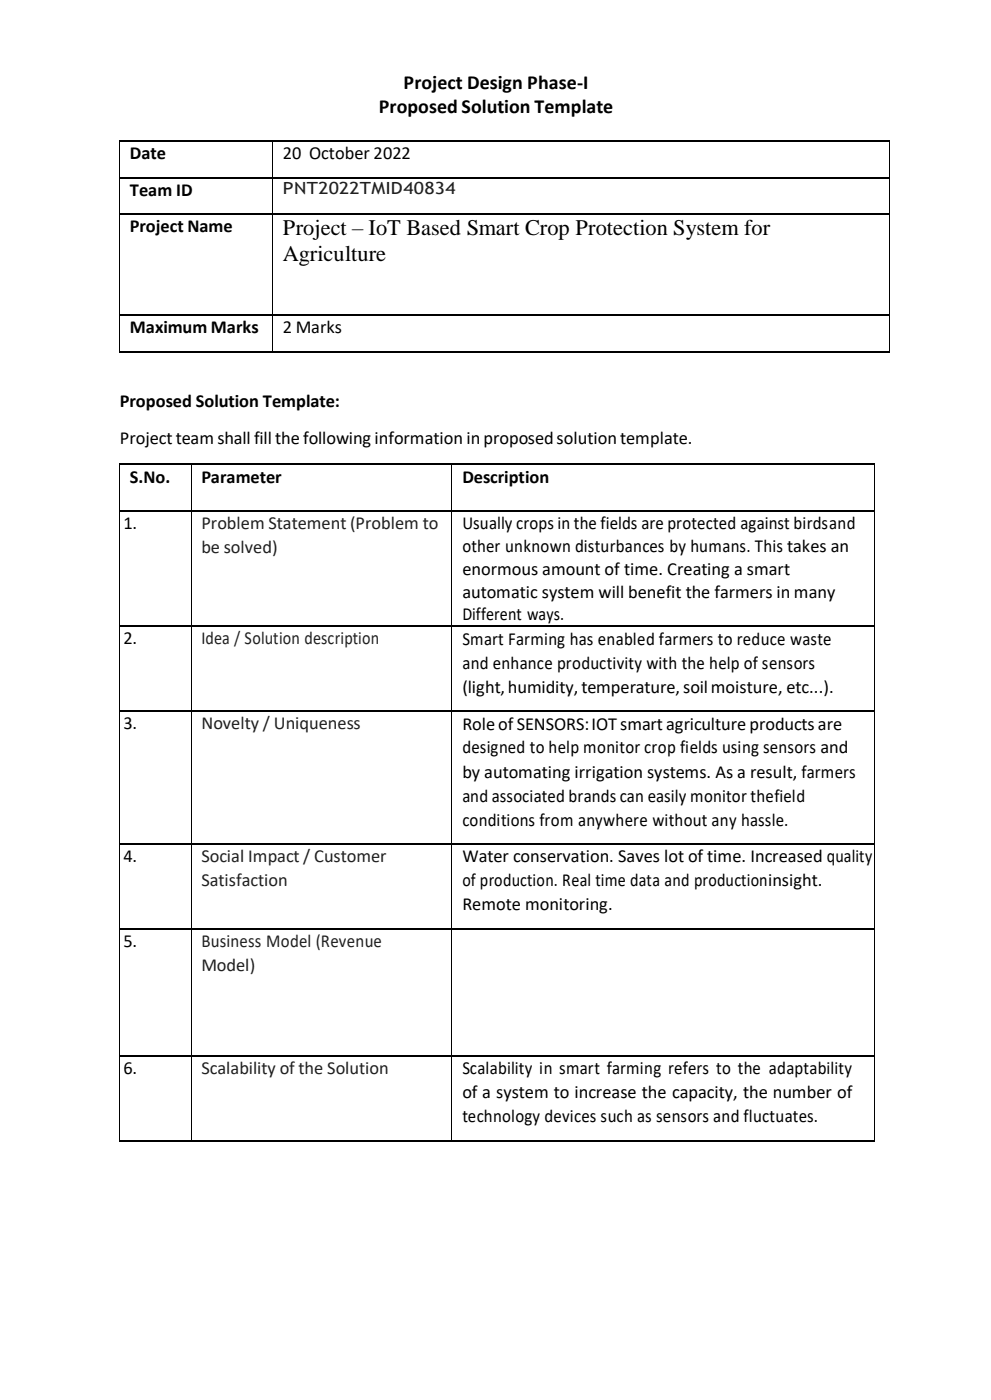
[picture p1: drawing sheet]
<svg xmlns="http://www.w3.org/2000/svg" width="210mm" height="297mm" viewBox="0 0 210 297" stroke-linecap="round" stroke-linejoin="round" font-family="sans-serif">
<defs><g id="words">
<g font-size="4.7">
<text x="60" y="49.9">Project – IoT Based Smart Crop Protection System for</text>
<text x="60" y="55.3">Agriculture</text>
</g>
<g font-size="4.2">
<text x="85.5" y="18.9">Project Design Phase-I</text>
<text x="80.3" y="24.1">Proposed Solution Template</text>
</g>
<g font-size="3.9">
<text x="27.5" y="33.8">Date</text>
<text x="60" y="33.8">20 October 2022</text>
<text x="27.5" y="41.6">Team ID</text>
<text x="27.5" y="49.3">Project Name</text>
<text x="27.5" y="70.6">Maximum Marks</text>
<text x="60" y="70.6">2 Marks</text>
<text x="25.4" y="86.4">Proposed Solution Template:</text>
<text x="25.4" y="94.3">Projectteam shall fill the following information in proposedsolution template.</text>
<text x="27.5" y="102.4">S.No.</text>
<text x="42.7" y="102.4">Parameter</text>
<text x="98" y="102.4">Description</text>
<text x="26.2" y="112.2">1.</text>
<text x="98" y="112.2">Usually crops in the fields are protected against birdsand</text>
<text x="98" y="117.1">other unknown disturbances by humans. This takes an</text>
<text x="98" y="122">enormous amount of time. Creating a smart</text>
<text x="98" y="126.9">automatic system will benefit the farmers in many</text>
<text x="98" y="131.5">Different ways.</text>
<text x="26.2" y="136.7">2.</text>
<text x="98" y="136.8">Smart Farming has enabled farmers to reduce waste</text>
<text x="98" y="141.9">and enhance productivity with the help of sensors</text>
<text x="98" y="146.9">(light,humidity,temperature,soilmoisture, etc...).</text>
<text x="26.2" y="154.7">3.</text>
<text x="98" y="154.8">RoleofSENSORS:IOTsmartagriculture products are</text>
<text x="98" y="159.8">designed to help monitor crop fields using sensors and</text>
<text x="98" y="165">by automating irrigation systems. As a result, farmers</text>
<text x="98" y="170.1">and associated brands can easily monitor thefield</text>
<text x="98" y="175.1">conditions from anywhere without any hassle.</text>
<text x="26.2" y="182.8">4.</text>
<text x="98" y="182.9">Water conservation. Saves lot of time. Increased quality</text>
<text x="98" y="188">of production. Real time data and productioninsight.</text>
<text x="98" y="193.1">Remote monitoring.</text>
<text x="26.2" y="200.9">5.</text>
<text x="26.2" y="227.8">6.</text>
<text x="98" y="227.9">Scalability in smart farming refers to the adaptability</text>
<text x="98" y="233">of a system to increase the capacity, the number of</text>
<text x="98" y="238.1">technology devices such as sensors and fluctuates.</text>
</g>
<g font-size="3.9" fill="#212121">
<text x="42.7" y="112.3">Problem Statement (Problem to</text>
<text x="42.7" y="117.4">be solved)</text>
<text x="42.7" y="136.7">Idea / Solution description</text>
<text x="42.7" y="154.7">Novelty / Uniqueness</text>
<text x="42.7" y="182.9">Social Impact / Customer</text>
<text x="42.7" y="188">Satisfaction</text>
<text x="42.7" y="201">Business Model (Revenue</text>
<text x="42.7" y="206">Model)</text>
<text x="42.7" y="227.8">Scalability of the Solution</text>
</g>
<text font-size="3.6" fill="#212121" x="60" y="41.1">PNT2022TMID40834</text>
</g></defs>
<g fill="none" stroke="#000" stroke-width=".25">
<path d="M25.3 29.9h32.5M25.5 37.7h32.3M58 29.9h130.5M58 37.7h130.5M25.5 45.4h32.3M58 45.4h130.5M25.3 74.6h32.5M25.5 66.8h32.3M58 66.8h130.5M58 74.6h130.5M25.3 98.5h15.2M40.7 98.5h55"/>
<path d="M96 98.5h89.3M25.5 108.4h15M40.7 108.4h55M96 108.4h89.3M25.5 132.8h15M40.7 132.8h55M96 132.8h89.3M25.5 150.9h15M40.7 150.9h55M96 150.9h89.3M25.5 179h15M40.7 179h55"/>
<path d="M96 179h89.3M25.5 197h15M40.7 197h55M96 197h89.3M25.5 224h15M40.7 224h55M96 224h89.3M25.3 242h15.2M40.7 242h55M96 242h89.3"/>
</g>
<g fill="#000">
<path d="M25.3 37.6h.2v.3h-.2z" fill-rule="evenodd"/>
<path d="M57.8 29.8h.2v.3h-.2z" fill-rule="evenodd"/>
<path d="M57.8 37.6h.2v.3h-.2z" fill-rule="evenodd"/>
<path d="M188.5 29.8h.1v.3h-.1z" fill-rule="evenodd"/>
<path d="M188.5 37.6h.1v.3h-.1z" fill-rule="evenodd"/>
<path d="M25.3 45.3h.2v.3h-.2z" fill-rule="evenodd"/>
<path d="M57.8 45.3h.2v.3h-.2z" fill-rule="evenodd"/>
<path d="M188.5 45.3h.1v.3h-.1z" fill-rule="evenodd"/>
<path d="M25.3 66.7h.2v.2h-.2z" fill-rule="evenodd"/>
<path d="M57.8 66.7h.2v.2h-.2z" fill-rule="evenodd"/>
<path d="M57.8 74.4h.2v.3h-.2z" fill-rule="evenodd"/>
<path d="M188.5 66.7h.1v.2h-.1z" fill-rule="evenodd"/>
<path d="M188.5 74.4h.1v.3h-.1z" fill-rule="evenodd"/>
<path d="M40.5 98.4h.2v.3h-.2z" fill-rule="evenodd"/>
<path d="M95.7 98.4h.3v.3h-.3z" fill-rule="evenodd"/>
<path d="M185.3 98.4h.2v.3h-.2z" fill-rule="evenodd"/>
<path d="M25.3 108.2h.2v.3h-.2z" fill-rule="evenodd"/>
<path d="M40.5 108.2h.2v.3h-.2z" fill-rule="evenodd"/>
<path d="M95.7 108.2h.3v.3h-.3z" fill-rule="evenodd"/>
<path d="M185.3 108.2h.2v.3h-.2z" fill-rule="evenodd"/>
<path d="M25.3 132.7h.2v.3h-.2z" fill-rule="evenodd"/>
<path d="M40.5 132.7h.2v.3h-.2z" fill-rule="evenodd"/>
<path d="M95.7 132.7h.3v.3h-.3z" fill-rule="evenodd"/>
<path d="M185.3 132.7h.2v.3h-.2z" fill-rule="evenodd"/>
<path d="M25.3 150.7h.2v.3h-.2z" fill-rule="evenodd"/>
<path d="M40.5 150.7h.2v.3h-.2z" fill-rule="evenodd"/>
<path d="M95.7 150.7h.3v.3h-.3z" fill-rule="evenodd"/>
<path d="M185.3 150.7h.2v.3h-.2z" fill-rule="evenodd"/>
<path d="M25.3 178.9h.2v.2h-.2z" fill-rule="evenodd"/>
<path d="M40.5 178.9h.2v.2h-.2z" fill-rule="evenodd"/>
<path d="M95.7 178.9h.3v.2h-.3z" fill-rule="evenodd"/>
<path d="M185.3 178.9h.2v.2h-.2z" fill-rule="evenodd"/>
<path d="M25.3 196.9h.2v.3h-.2z" fill-rule="evenodd"/>
<path d="M40.5 196.9h.2v.3h-.2z" fill-rule="evenodd"/>
<path d="M95.7 196.9h.3v.3h-.3z" fill-rule="evenodd"/>
<path d="M185.3 196.9h.2v.3h-.2z" fill-rule="evenodd"/>
<path d="M25.3 223.8h.2v.3h-.2z" fill-rule="evenodd"/>
<path d="M40.5 223.8h.2v.3h-.2z" fill-rule="evenodd"/>
<path d="M95.7 223.8h.3v.3h-.3z" fill-rule="evenodd"/>
<path d="M185.3 223.8h.2v.3h-.2z" fill-rule="evenodd"/>
<path d="M40.5 241.9h.2v.2h-.2z" fill-rule="evenodd"/>
<path d="M95.7 241.9h.3v.2h-.3z" fill-rule="evenodd"/>
<path d="M185.3 241.9h.2v.2h-.2z" fill-rule="evenodd"/>
</g>
<g fill="none" stroke="#000" stroke-width=".21">
<path d="M25.4 30.1v7.5M25.4 37.9v7.4M57.9 30.1v7.5M57.9 37.9v7.4M188.5 30.1v7.5M188.5 37.9v7.4M25.4 45.6v21.1M57.9 45.6v21.1M188.5 45.6v21.1M25.4 66.9v7.5M57.9 66.9v7.5M188.5 66.9v7.5"/>
<path d="M25.4 98.7v9.5M40.6 98.7v9.5M95.8 98.7v9.5M185.4 98.7v9.5M25.4 108.5v24.2M40.6 108.5v24.2M95.8 108.5v24.2M185.4 108.5v24.2M25.4 133v17.7M40.6 133v17.7M95.8 133v17.7M185.4 133v17.7"/>
<path d="M25.4 151v27.9M40.6 151v27.9M95.8 151v27.9M185.4 151v27.9M25.4 179.1v17.8M40.6 179.1v17.8M95.8 179.1v17.8M185.4 179.1v17.8M25.4 197.2v26.6M40.6 197.2v26.6M95.8 197.2v26.6M185.4 197.2v26.6"/>
<path d="M25.4 224.1v17.8M40.6 224.1v17.8M95.8 224.1v17.8M185.4 224.1v17.8"/>
</g>
<use href="#words"/>
</svg>
